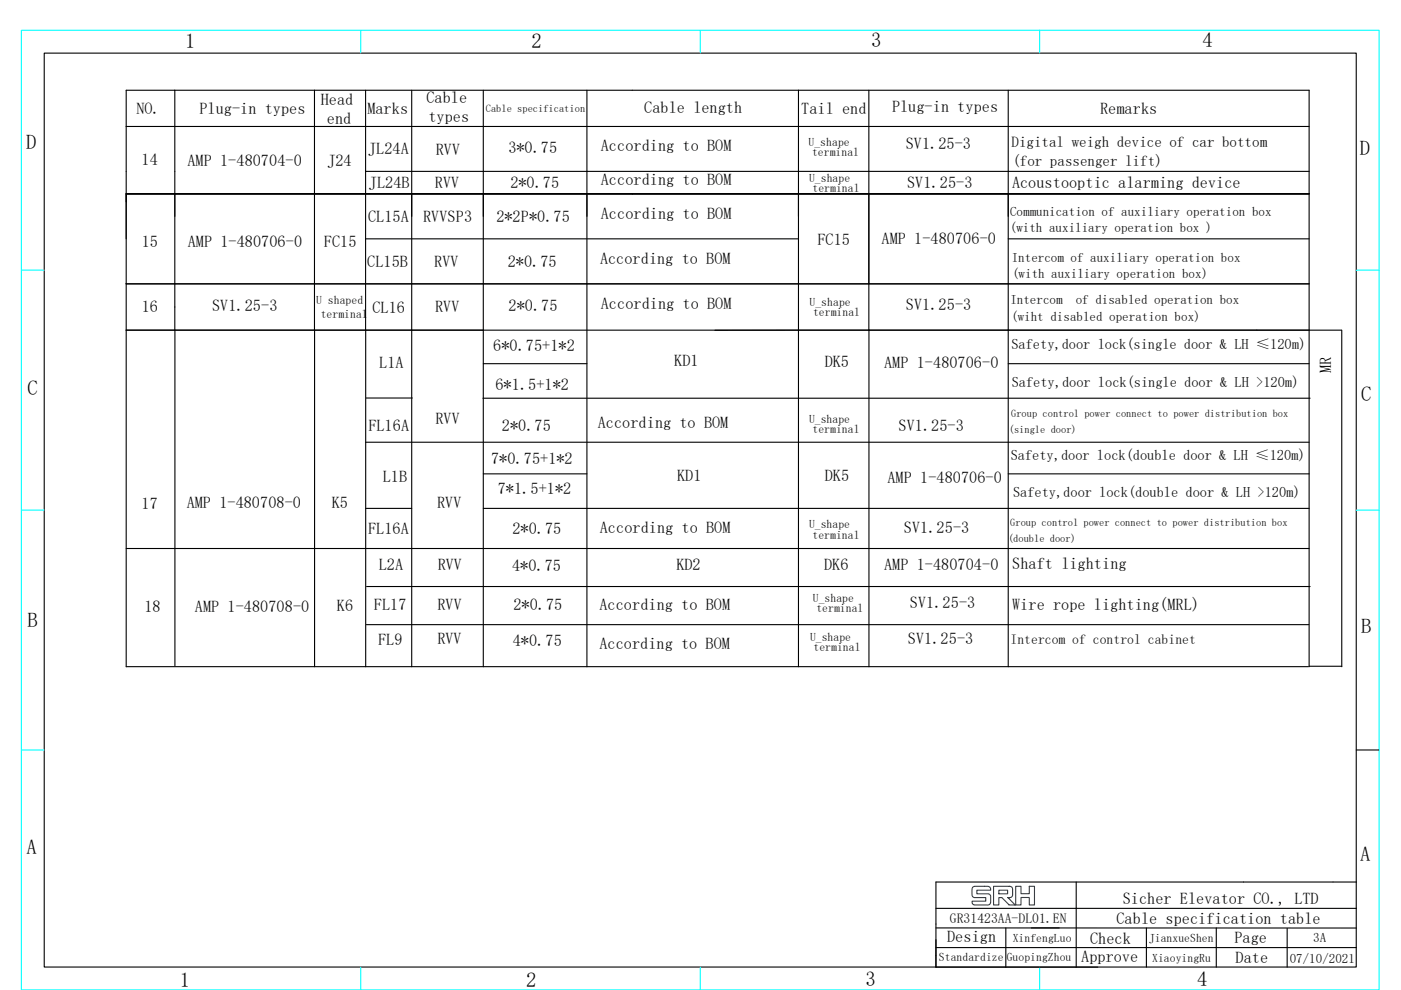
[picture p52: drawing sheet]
<svg xmlns="http://www.w3.org/2000/svg" width="297mm" height="210mm" viewBox="0 0 297 210" stroke-linecap="round" stroke-linejoin="round" font-family="sans-serif">
<defs><g id="words">
<g font-size="4.4">
<text x="39.3" y="10.1">1</text>
<text x="112.7" y="10.1">2</text>
<text x="184.7" y="10">3</text>
<text x="254.9" y="10">4</text>
<text x="5.5" y="31.7">D</text>
<text x="288.3" y="32.9">D</text>
<text x="5.8" y="83.7">C</text>
<text x="288.6" y="85">C</text>
<text x="5.8" y="133">B</text>
<text x="288.6" y="134.2">B</text>
<text x="5.6" y="181.2">A</text>
<text x="288.4" y="182.5">A</text>
<text x="38.1" y="209.3">1</text>
<text x="111.5" y="209.3">2</text>
<text x="183.5" y="209.1">3</text>
<text x="253.8" y="209.1">4</text>
</g>
<g font-size="3.5">
<text x="68" y="22.2">Head</text>
<text x="90.4" y="21.9">Cable</text>
<text x="189.1" y="23.8">Plug-in types</text>
<text x="28.9" y="24.2">NO.</text>
<text x="42.3" y="24.1">Plug-in types</text>
<text x="69.3" y="26.2">end</text>
<text x="77.9" y="24.2">Marks</text>
<text x="90.8" y="25.9">types</text>
<text x="136.6" y="24.1">Cable length</text>
<text x="169.9" y="24.2">Tail end</text>
<text x="233.3" y="24.2">Remarks</text>
<text x="30" y="35">14</text>
<text x="39.8" y="35.2">AMP 1-480704-0</text>
<text x="69.4" y="35.2">J24</text>
<text x="78.1" y="32.6">JL24A</text>
<text x="92.4" y="32.8">RVV</text>
<text x="107.8" y="32.5">3*0.75</text>
<text x="127.4" y="31.9">According to BOM</text>
<text x="192" y="31.6">SV1.25-3</text>
<text x="78.2" y="39.8">JL24B</text>
<text x="92.2" y="40">RVV</text>
<text x="108.2" y="40">2*0.75</text>
<text x="127.4" y="39.3">According to BOM</text>
<text x="192.3" y="39.8">SV1.25-3</text>
<text x="214.6" y="39.9">Acoustooptic alarming device</text>
<text x="78" y="47.1">CL15A</text>
<text x="89.7" y="47.1">RVVSP3</text>
<text x="105.2" y="47">2*2P*0.75</text>
<text x="127.4" y="46.4">According to BOM</text>
<text x="30.1" y="52.3">15</text>
<text x="39.8" y="52.4">AMP 1-480706-0</text>
<text x="68.7" y="52.3">FC15</text>
<text x="173.3" y="51.9">FC15</text>
<text x="186.9" y="51.8">AMP 1-480706-0</text>
<text x="77.9" y="56.6">CL15B</text>
<text x="92.1" y="56.6">RVV</text>
<text x="107.7" y="56.6">2*0.75</text>
<text x="127.2" y="56">According to BOM</text>
<text x="107.8" y="66">2*0.75</text>
<text x="127.4" y="65.6">According to BOM</text>
<text x="192.1" y="65.9">SV1.25-3</text>
<text x="30.1" y="66.1">16</text>
<text x="45" y="66">SV1.25-3</text>
<text x="79" y="66.3">CL16</text>
<text x="92.3" y="66.1">RVV</text>
<text x="80.4" y="78">L1A</text>
<text x="104.6" y="74.4">6*0.75+1*2</text>
<text x="143" y="77.7">KD1</text>
<text x="174.9" y="77.8">DK5</text>
<text x="187.5" y="78">AMP 1-480706-0</text>
<text x="105.1" y="82.7">6*1.5+1*2</text>
<text x="282.2" y="79.2" transform="rotate(-90 282.2 79.2)">MR</text>
<text x="78.1" y="91.5">FL16A</text>
<text x="92.4" y="90">RVV</text>
<text x="106.4" y="91.5">2*0.75</text>
<text x="126.7" y="90.7">According to BOM</text>
<text x="190.5" y="91.4">SV1.25-3</text>
<text x="104.1" y="98.4">7*0.75+1*2</text>
<text x="143.6" y="102">KD1</text>
<text x="30" y="107.9">17</text>
<text x="39.6" y="107.8">AMP 1-480708-0</text>
<text x="70.3" y="107.7">K5</text>
<text x="81.2" y="102.2">L1B</text>
<text x="92.7" y="107.7">RVV</text>
<text x="105.6" y="104.8">7*1.5+1*2</text>
<text x="174.9" y="102.1">DK5</text>
<text x="188.2" y="102.5">AMP 1-480706-0</text>
<text x="78" y="113.3">FL16A</text>
<text x="108.6" y="113.3">2*0.75</text>
<text x="127.2" y="113">According to BOM</text>
<text x="191.7" y="113">SV1.25-3</text>
<text x="80.3" y="120.9">L2A</text>
<text x="92.8" y="120.9">RVV</text>
<text x="108.6" y="121.1">4*0.75</text>
<text x="143.4" y="120.8">KD2</text>
<text x="174.7" y="120.9">DK6</text>
<text x="187.5" y="120.9">AMP 1-480704-0</text>
<text x="214.6" y="120.7">Shaft lighting</text>
<text x="30.6" y="129.8">18</text>
<text x="41.3" y="129.8">AMP 1-480708-0</text>
<text x="71.4" y="129.7">K6</text>
<text x="79.3" y="129.4">FL17</text>
<text x="92.8" y="129.4">RVV</text>
<text x="108.9" y="129.3">2*0.75</text>
<text x="127.1" y="129.4">According to BOM</text>
<text x="192.9" y="128.9">SV1.25-3</text>
<text x="214.6" y="129.4">Wire rope lighting(MRL)</text>
<text x="80.2" y="136.7">FL9</text>
<text x="92.7" y="136.6">RVV</text>
<text x="108.7" y="136.9">4*0.75</text>
<text x="127.1" y="137.7">According to BOM</text>
<text x="192.5" y="136.7">SV1.25-3</text>
<text x="238" y="191.7">Sicher Elevator CO., LTD</text>
<text x="236.7" y="195.9">Cable specification table</text>
<text x="200.8" y="199.9">Design</text>
<text x="231.1" y="200.2">Check</text>
<text x="261.7" y="200">Page</text>
<text x="229.3" y="204">Approve</text>
<text x="262" y="204.2">Date</text>
</g>
<g font-size="3.2">
<text x="214.5" y="31.1">Digital weigh device of car bottom</text>
<text x="214.7" y="35.2">(for passenger lift)</text>
</g>
<g font-size="3">
<text x="214.4" y="74.1">Safety,door lock(single door &amp; LH ≤120m)</text>
<text x="214.5" y="82">Safety,door lock(single door &amp; LH &gt;120m)</text>
<text x="214.3" y="97.6">Safety,door lock(double door &amp; LH ≤120m)</text>
<text x="214.8" y="105.4">Safety,door lock(double door &amp; LH &gt;120m)</text>
</g>
<g font-size="2.9">
<text x="214.3" y="136.7">Intercom of control cabinet</text>
<text x="201.4" y="195.8">GR31423AA-DL01.EN</text>
</g>
<g font-size="2.8">
<text x="214.2" y="45.9">Communication of auxiliary operation box</text>
<text x="214.1" y="49.3">(with auxiliary operation box )</text>
<text x="214.5" y="55.7">Intercom of auxiliary operation box</text>
<text x="214.6" y="58.9">(with auxiliary operation box)</text>
<text x="214.2" y="64.4">Intercom</text>
<text x="228.1" y="64.4">of disabled operation box</text>
<text x="214.4" y="68">(wiht disabled operation box)</text>
<text x="278.4" y="199.9">3A</text>
<text x="273.5" y="204.4">07/10/2021</text>
</g>
<g font-size="2.5">
<text x="171.4" y="30.9">U_shape</text>
<text x="172.2" y="33.1">terminal</text>
<text x="171.6" y="38.5">U_shape</text>
<text x="172.3" y="40.7">terminal</text>
<text x="67.1" y="64.5">U shaped</text>
<text x="171.7" y="64.9">U_shape</text>
<text x="68" y="67.4">terminal</text>
<text x="172.4" y="67">terminal</text>
<text x="171.5" y="89.7">U_shape</text>
<text x="172.3" y="91.8">terminal</text>
<text x="171.5" y="112.1">U_shape</text>
<text x="172.3" y="114.3">terminal</text>
<text x="172.4" y="127.6">U_shape</text>
<text x="173.1" y="129.8">terminal</text>
<text x="171.7" y="135.9">U_shape</text>
<text x="172.5" y="138.1">terminal</text>
<text x="199.1" y="203.9">Standardize</text>
<text x="213.5" y="203.8">GuopingZhou</text>
<text x="214.7" y="199.8">XinfengLuo</text>
<text x="243.6" y="199.8">JianxueShen</text>
<text x="244.3" y="203.9">XiaoyingRu</text>
</g>
<g font-size="2.2">
<text x="103" y="23.8">Cable specification</text>
<text x="214.4" y="88.4">Group control power connect to power distribution box</text>
<text x="213.9" y="91.9">(single door)</text>
<text x="214.2" y="111.5">Group control power connect to power distribution box</text>
<text x="213.7" y="115">(double door)</text>
</g>
</g></defs>
<g fill="none" stroke="#000" stroke-width=".23">
<path d="M9.4 11.3h278.1v193.8h-278.1zM37.1 19.1v50.9M66.7 19.1h102.6M66.7 19.1v122.3M66.7 19.1h-39.9v122.3h250.6M77.5 19.1v50.9M87.3 19.1v122.3M102.5 19.1v122.3M124.4 19.1v122.3M169.3 19.1h108.3v122.3M169.3 19.1v122.3M184.2 19.1v50.9"/>
<path d="M213.8 19.1v26.8M26.8 26.8h250.8M77.5 36.4h200.1M26.8 41.1h250.8M77.5 50.7h91.8M213.8 50.7h63.8M213.8 41.1v100.3M26.8 60.2h250.8M37.1 65.1h.1M37.1 70v71.2M77.5 70v71.4M102.5 77.1h21.9"/>
<path d="M184.2 70v71.4M213.8 77.1h63.8M266.4 70h.1M284.4 70h-257.6M284.5 70v71.4M77.5 93.8h200.1M77.6 84.4h9.8M102.4 84.5h175.4M26.8 116.3h250.8M77.5 107.8h9.8M102.5 100.5h21.9M102.5 107.8h175.1"/>
<path d="M213.8 100.5h63.8M77.7 132.5h199.8M77.7 124.4h200.1M277.6 141.3h6.9M287.5 159.1h4.9M198.4 196.8h89.2M198.4 192.7h89.2M213.3 196.8v8.3M228.2 187.1v18M243.1 196.8v8.3M257.9 196.8v8.3M272.9 196.9v8.2"/>
<path d="M287.6 187.1h-89.2v18h34.3M198.4 201h89.2"/>
</g>
<path d="M4.5 6.4h287.9v203.6h-287.9zM76.5 6.4v4.9M148.5 6.4v4.9M220.4 6.4v4.9M4.5 57.3h4.9M287.5 57.3h4.9M4.5 108.2h4.9M287.5 108.2h4.9M4.5 159.1h4.9M76.5 205.1v4.9M148.5 205.1v4.9M220.4 205.1v4.9" fill="none" stroke="#0ff" stroke-width=".23"/>
<path d="M206.3 188.1l.8-.1a5.2 5.2 0 0 1 2.8 .2l.1 .6h-2.9v.8h2.4l.4 .2a2.8 2.8 0 0 1-.1 2.1h-3.4l-.3-.4v-.4h2.9v-.7h-1.9a.82 .82 0 0 1-.9-.2 .82 .82 0 0 1-.1-.9v-.8zM210.7 188l3.7 .1a2.02 2.02 0 0 1 0 2.2l-.7 .1 1.5 1.5h-1.2l-1.6-1.5h-.6v1.5h-1.1zM211.8 188.8h1.8v.8h-1.8zM215.3 188h1.2v1.6h1.7v-1.6h1.1v3.9h-1.1v-1.5h-1.7v1.5h-1.2z" fill="none" stroke="#003f7e" stroke-width=".23"/>
<use href="#words"/>
</svg>
